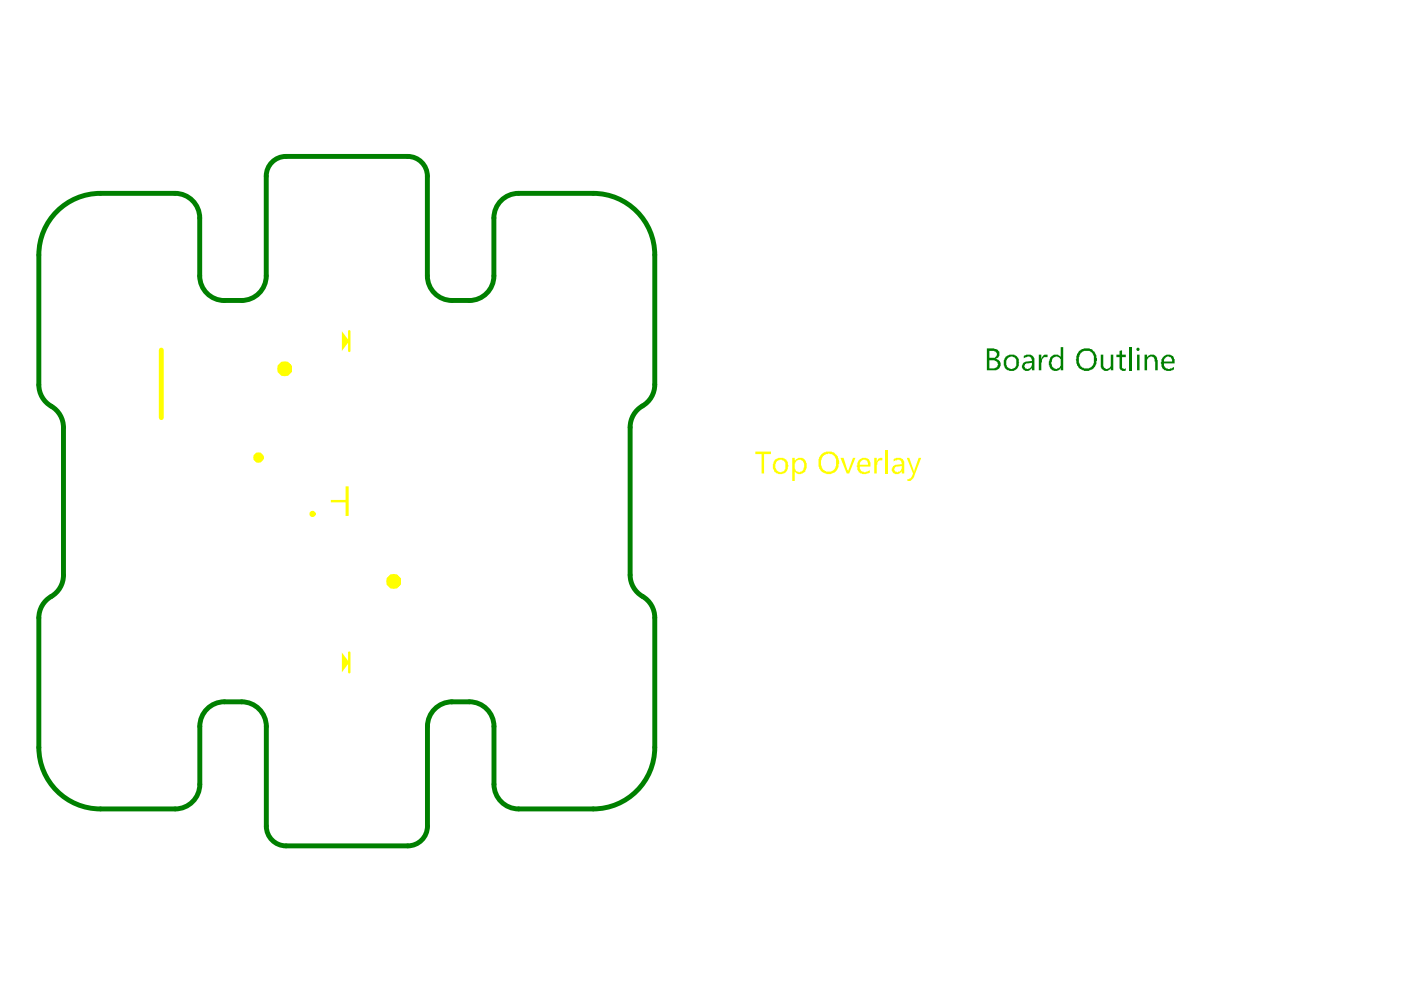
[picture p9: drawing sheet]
<svg xmlns="http://www.w3.org/2000/svg" width="297mm" height="210mm" viewBox="0 0 297 210" stroke-linecap="round" stroke-linejoin="round" font-family="sans-serif">
<g fill="none" stroke="#008000" stroke-width="1">
<path d="M56.4 37.4v21.1M60.6 33.2h25.8M90.6 37.3v21.2M8.2 54.1v27.5M21.3 41h15.8M42.3 46.2v12.3M104.7 46.2v12.3M109.9 41h15.9M138.8 54v27.6M47.6 63.7h3.8M95.8 63.7h3.7M13.5 90.6v31.4"/>
<path d="M133.6 90.6v31.3M8.2 131v27.5M138.8 131v27.5M42.4 154v12.3M47.6 148.8h3.6M56.5 154v21.2M90.6 154v21.2M95.7 148.8h3.8M104.7 154v12.3M21.3 171.5h15.8M60.6 179.3h25.8M110 171.5h15.8"/>
</g>
<g fill="#008000">
<path d="M220.2 75.2h.6v.8l.1-.1a.99 .99 0 0 1 1.2-.7v.5a.87 .87 0 0 0-.9 .2 .87 .87 0 0 0-.3 .9l-.1 .1v1.6h-.6z"/>
<path d="M233.4 75.2h.5v2.1a.78 .78 0 0 0 .4 .8 .78 .78 0 0 0 .9-.1l.3-.3v-2.5h.5v3.3h-.5v-.4a1.16 1.16 0 0 1-1.2 .5 1.16 1.16 0 0 1-.9-.9z"/>
<path d="M237.4 74.4l.5-.1v.9h.8v.5h-.8v1.9a.49 .49 0 0 0 .2 .6 .49 .49 0 0 0 .6-.1v.4a.86 .86 0 0 1-.9 0 .86 .86 0 0 1-.4-.8v-2h-.7v-.5h.7z"/>
<path d="M239.4 73.6h.5v4.9h-.5z"/>
<path d="M242.7 75.2h.5v.7a1.1 1.1 0 0 1 1.2-.7 1.1 1.1 0 0 1 .9 1.1l.2 .1v2.1h-.6v-1.8h-.1a.8 .8 0 0 0-.9-1.1l-.2 .1a.76 .76 0 0 0-.5 1v1.8h-.5z"/>
<path d="M209.8 74.4v1.5h.6a.73 .73 0 0 0 .8-.5 .73 .73 0 0 0-.2-.9l-.2-.1zM209.8 76.4v1.7h1a.82 .82 0 0 0 .7-.6 .82 .82 0 0 0-.3-.8l-.4-.3zM209.2 73.9h1.6v.1a1.02 1.02 0 0 1 1.1 .8 1.02 1.02 0 0 1-.7 1.2l-.1 .1a1.21 1.21 0 0 1 1.1 1.4 1.21 1.21 0 0 1-1.5 1h-1.5z"/>
<path d="M213.5 76.1a1.52 1.52 0 0 0 .5 2 1.05 1.05 0 0 0 1.5-1 1.04 1.04 0 0 0-1.1-1.5l-.5 .1zM213.2 75.6h.1a1.56 1.56 0 0 1 2.7 .8 1.8 1.8 0 0 1-.7 2 1.65 1.65 0 0 1-2-.2 1.65 1.65 0 0 1-.3-1.9z"/>
<path d="M217.3 77.2l-.1 .4a.69 .69 0 0 0 .6 .6 .69 .69 0 0 0 .7-.4h.2l.1-.4v-.5zM217.1 75.5a1.36 1.36 0 0 1 1.4-.3 1.36 1.36 0 0 1 .8 1.2v2.1h-.5v-.4l-.3 .1a1.03 1.03 0 0 1-1.7-.1 1.06 1.06 0 0 1 .9-1.4l1.1-.2a.85 .85 0 0 0-.5-.8 .85 .85 0 0 0-1 .2l-.2 .1z"/>
<path d="M222.6 75.9a1.49 1.49 0 0 1 2.3-.3v.1v-2.1h.5v4.9h-.5v-.5l-.1 .1a1.23 1.23 0 0 1-2.2-.1 1.93 1.93 0 0 1 0-2zM223.2 76l-.2 .4a1.72 1.72 0 0 0 .4 1.7 1.05 1.05 0 0 0 1.5-1v-.7a1.03 1.03 0 0 0-1.5-.7z"/>
<path d="M229.1 74.8a2.49 2.49 0 0 0 .2 2.9 1.64 1.64 0 0 0 1.9 .2 1.64 1.64 0 0 0 .7-1.9 1.46 1.46 0 0 0-1.8-1.6zM228.7 74.4a3.1 3.1 0 0 1 2.4-.4h.2a2.1 2.1 0 0 1 1.2 1.9l.1 .4a3.1 3.1 0 0 1-1.1 2.1h-.1a2.15 2.15 0 0 1-2.8-.6 3.8 3.8 0 0 1-.4-2.3z"/>
<path d="M240.9 73.9a.36 .36 0 0 1 .6-.1 .36 .36 0 0 1 0 .5 .36 .36 0 0 1-.6 0zM241.1 75.2h.5v3.3h-.5z"/>
<path d="M246.9 76l-.1 .7h1.7a.86 .86 0 0 0-.4-1 .86 .86 0 0 0-1.1 .2zM246.5 75.7a1.5 1.5 0 0 1 2.4 .2l.1 1.2h-2.2a1.13 1.13 0 0 0 1 1.1l.7-.1v-.1l.4-.2v.6h-.1a1.63 1.63 0 0 1-2 0 1.63 1.63 0 0 1-.5-1.9v-.4h.1z"/>
</g>
<g fill="none" stroke="#008000" stroke-width="1">
<path d="M60.6 33.2a4.2 4.2 0 0 0-4.2 4.1M86.4 33.2a4.2 4.2 0 0 1 4.2 4.1M21.3 41a13.1 13.1 0 0 0-13.1 13M37.1 41a5.2 5.2 0 0 1 5.2 5.2M42.3 58.5a5.2 5.2 0 0 0 5.3 5.2M56.4 58.5a5.2 5.2 0 0 1-5.2 5.2M90.6 58.5a5.2 5.2 0 0 0 5.2 5.2M104.7 58.5a5.2 5.2 0 0 1-5.2 5.2M109.9 41a5.2 5.2 0 0 0-5.2 5.2M125.8 41a13.1 13.1 0 0 1 13 13M8.2 81.6a5.5 5.5 0 0 0 3.2 4.9 5.2 5.2 0 0 1 2.1 4.1M138.8 81.6a5.5 5.5 0 0 1-3.2 4.9 5.2 5.2 0 0 0-2 4.1"/>
<path d="M13.5 122a5.5 5.5 0 0 1-3.2 4.9 5.2 5.2 0 0 0-2.1 4.1M133.6 121.9a5.5 5.5 0 0 0 3.2 4.9 5.2 5.2 0 0 1 2 4.2M8.2 158.5a13.1 13.1 0 0 0 13.1 13M47.6 148.8a5.2 5.2 0 0 0-5.2 5.2M51.2 148.8a5.2 5.2 0 0 1 5.3 5.2M95.9 148.8a5.2 5.2 0 0 0-5.3 5.2M99.5 148.8a5.2 5.2 0 0 1 5.2 5.2M138.8 158.5a13.1 13.1 0 0 1-13 13M42.4 166.3a5.2 5.2 0 0 1-5.3 5.2M56.5 175.2a4.2 4.2 0 0 0 4.1 4.1M90.6 175.2a4.2 4.2 0 0 1-4.2 4.1M104.7 166.3a5.2 5.2 0 0 0 5.3 5.2"/>
</g>
<g fill="#ff0">
<path d="M72.5 70.2l1.6 2.1-1.6 2.1z"/>
<path d="M70.1 106h3.2v-2.9h.6v6.3h-.6v-2.9h-3.2z"/>
<path d="M72.5 138.4l1.6 2.1-1.6 2z"/>
</g>
<path d="M74.1 70.2v4.2M74.1 138.4v4.1" fill="none" stroke="#ff0" stroke-width=".52"/>
<path d="M34.2 74.2v14.3" fill="none" stroke="#ff0" stroke-width="1"/>
<g fill="#ff0">
<path d="M160.1 95.7h3.4v.6h-1.5v4.1h-.5v-4.1h-1.4z"/>
<path d="M178.2 97.1h.7l.9 2.9 1-2.9h.6l-1.4 3.3h-.5z"/>
<path d="M185.4 97.1h.5v.8l.1-.2a.77 .77 0 0 1 1.1-.6v.5h-.7l-.4 .4-.1 2.4h-.5z"/>
<path d="M187.7 95.5h.6v4.9h-.6z"/>
<path d="M192.3 97.1h.5l1 2.9 1-2.9h.5l-1.6 4.2a1.05 1.05 0 0 1-1.3 .7v-.6v.2l.6-.2 .6-1z"/>
<path d="M164.5 98v.1a1.33 1.33 0 0 0 1.1 2 1.28 1.28 0 0 0 .9-1.7v-.1a.98 .98 0 0 0-1.6-.6zM164.3 97.5l.2-.2a1.8 1.8 0 0 1 2.3 .3l.2 .7a1.74 1.74 0 0 1-.8 2.1 1.64 1.64 0 0 1-2.1-.5v-.2a2.07 2.07 0 0 1 .2-2.2z"/>
<path d="M168 97.1h.5v.6a1.28 1.28 0 0 1 1.3-.6 1.28 1.28 0 0 1 1.1 1h.1a2.57 2.57 0 0 1-.4 2h-.1a1.31 1.31 0 0 1-2-.1v2h-.5zM168.9 97.6l-.3 .7h-.1v1a.9 .9 0 0 0 1.5 .6 1.39 1.39 0 0 0 .2-2l-.4-.4z"/>
<path d="M174.5 96.7a2.53 2.53 0 0 0 .1 2.9 1.63 1.63 0 0 0 2.4-.3 2.83 2.83 0 0 0-.1-2.6l-.6-.4-.5-.2-.7 .2zM173.9 96.5a2.18 2.18 0 0 1 2.2-.8 2.18 2.18 0 0 1 1.7 1.6l.1 .8a3.1 3.1 0 0 1-1 2.2h-.2a2.23 2.23 0 0 1-2.4-.3 2.23 2.23 0 0 1-.8-2.3v-.4z"/>
<path d="M182.4 97.9l-.1 .6h1.7v-.1a.78 .78 0 0 0-.4-.8 .78 .78 0 0 0-.9 .1zM182 97.6a1.6 1.6 0 0 1 2.3-.1l.1 .5h.2v.9h-2.3a1.13 1.13 0 0 0 1.1 1.2l1-.4v.6h-.1a1.85 1.85 0 0 1-2.3-.3l-.2-.4-.2-.7z"/>
<path d="M189.7 99.1v.1a.47 .47 0 0 0-.1 .5 .47 .47 0 0 0 .4 .3l.1 .1 .4-.1a.47 .47 0 0 0 .6-.5l.1-.7zM189.5 97.3a1.64 1.64 0 0 1 2.1 .3l.1 .3v2.5h-.5v-.4l-.3 .1a1.03 1.03 0 0 1-1.7-.1 1.06 1.06 0 0 1 .9-1.5l1.1-.1-.1-.4a.68 .68 0 0 0-1.1-.4h-.3l-.2 .3z"/>
</g>
<circle cx="54.8" cy="97" r=".44" fill="none" stroke="#ff0" stroke-width="1.3"/>
<g fill="none" stroke="#ff0" stroke-width="2.6">
<circle cx="60.4" cy="78.2" r=".26"/>
<circle cx="83.5" cy="123.3" r=".26"/>
</g>
<circle cx="66.3" cy="109" r=".26" fill="none" stroke="#ff0" stroke-width=".78"/>
</svg>
